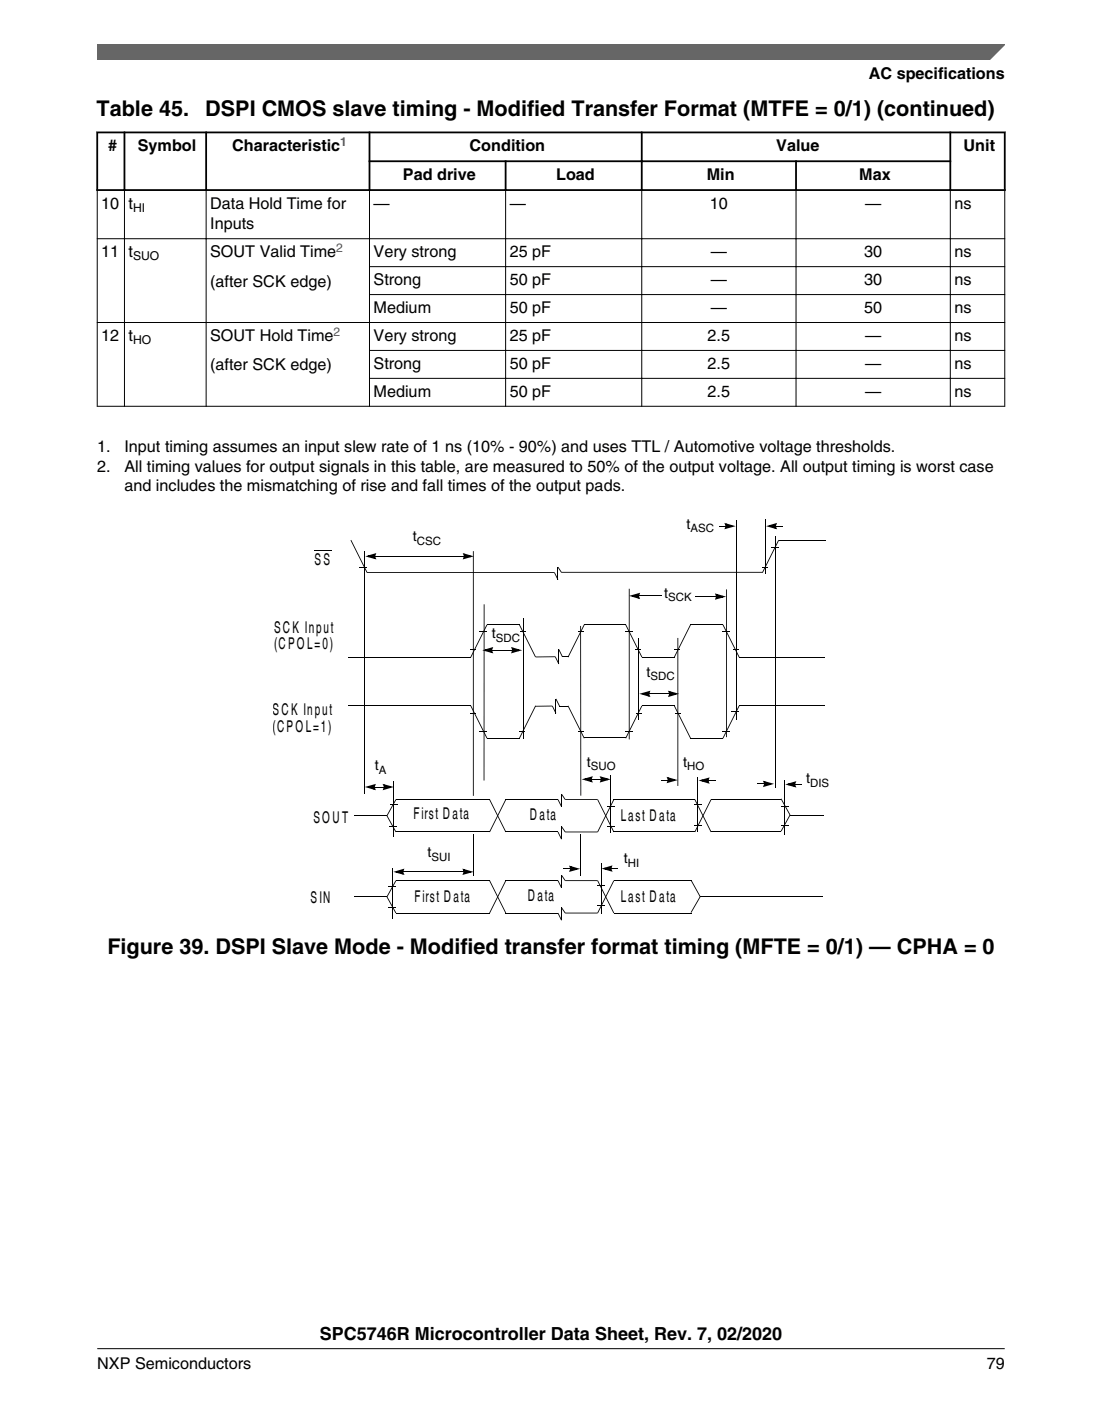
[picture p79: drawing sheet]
<svg xmlns="http://www.w3.org/2000/svg" width="216mm" height="274mm" viewBox="0 0 216 274" stroke-linecap="round" stroke-linejoin="round" font-family="sans-serif">
<defs><g id="words">
<g font-size="4.2">
<text x="18.9" y="22.7">Table 45.</text>
<text x="40.2" y="22.7">DSPI CMOS slave timing - Modified Transfer Format (MTFE = 0/1) (continued)</text>
<text x="21" y="186.9">Figure 39. DSPI Slave Mode - Modified transfer format timing (MFTE = 0/1) — CPHA = 0</text>
</g>
<text font-size="3.5" x="62.7" y="262.3">SPC5746R Microcontroller Data Sheet, Rev. 7, 02/2020</text>
<g font-size="3.2">
<text x="170.2" y="15.5">AC specifications</text>
<text x="21.2" y="29.6">#</text>
<text x="27" y="29.6">Symbol</text>
<text x="45.5" y="29.6">Characteristic</text>
<text x="92" y="29.6">Condition</text>
<text x="152.1" y="29.6">Value</text>
<text x="188.8" y="29.6">Unit</text>
<text x="78.9" y="35.3">Pad drive</text>
<text x="109" y="35.3">Load</text>
<text x="138.5" y="35.3">Min</text>
<text x="168.3" y="35.3">Max</text>
<text x="19.8" y="40.9">10</text>
<text x="25.2" y="40.9">t</text>
<text x="41.2" y="40.9">Data Hold Time for</text>
<text x="73.2" y="40.9">—</text>
<text x="99.9" y="40.9">—</text>
<text x="139.1" y="40.9">10</text>
<text x="169.5" y="40.9">—</text>
<text x="187" y="40.9">ns</text>
<text x="41.2" y="44.8">Inputs</text>
<text x="19.8" y="50.4">11</text>
<text x="25.2" y="50.4">t</text>
<text x="41.2" y="50.4">SOUT Valid Time</text>
<text x="73.2" y="50.4">Very strong</text>
<text x="99.9" y="50.4">25 pF</text>
<text x="139.3" y="50.4">—</text>
<text x="169.3" y="50.4">30</text>
<text x="187" y="50.4">ns</text>
<text x="41.2" y="56.1">(after SCK edge)</text>
<text x="73.2" y="55.8">Strong</text>
<text x="99.9" y="55.8">50 pF</text>
<text x="139.3" y="55.8">—</text>
<text x="169.3" y="55.8">30</text>
<text x="187" y="55.8">ns</text>
<text x="73.2" y="61.3">Medium</text>
<text x="99.9" y="61.3">50 pF</text>
<text x="139.3" y="61.3">—</text>
<text x="169.3" y="61.3">50</text>
<text x="187" y="61.3">ns</text>
<text x="19.8" y="66.8">12</text>
<text x="25.2" y="66.8">t</text>
<text x="41.2" y="66.8">SOUT Hold Time</text>
<text x="73.2" y="66.8">Very strong</text>
<text x="99.9" y="66.8">25 pF</text>
<text x="138.6" y="66.8">2.5</text>
<text x="169.5" y="66.8">—</text>
<text x="187" y="66.8">ns</text>
<text x="41.2" y="72.5">(after SCK edge)</text>
<text x="73.2" y="72.2">Strong</text>
<text x="73.2" y="77.7">Medium</text>
<text x="99.9" y="72.2">50 pF</text>
<text x="99.9" y="77.7">50 pF</text>
<text x="138.6" y="72.2">2.5</text>
<text x="138.6" y="77.7">2.5</text>
<text x="169.5" y="72.2">—</text>
<text x="169.5" y="77.7">—</text>
<text x="187" y="72.2">ns</text>
<text x="187" y="77.7">ns</text>
<text x="19.1" y="88.5">1.</text>
<text x="24.4" y="88.5">Input timing assumes an input slew rate of 1 ns (10% - 90%) and uses TTL / Automotive voltage thresholds.</text>
<text x="19.1" y="92.3">2.</text>
<text x="24.4" y="92.3">All timing values for output signals in this table, are measured to 50% of the output voltage. All output timing is worst case</text>
<text x="24.4" y="96.2">and includes the mismatching of rise and fall times of the output pads.</text>
<text x="61.6" y="110.6">SS</text>
<text x="53.7" y="123.9">SCK Input</text>
<text x="53.7" y="127.1">(CPOL=0)</text>
<text x="53.4" y="140.1">SCK Input</text>
<text x="53.4" y="143.3">(CPOL=1)</text>
<text x="61.4" y="161.2">SOUT</text>
<text x="81" y="160.4">First Data</text>
<text x="103.8" y="160.6">Data</text>
<text x="121.6" y="160.7">Last Data</text>
<text x="60.8" y="176.8">SIN</text>
<text x="81.2" y="176.7">First Data</text>
<text x="103.4" y="176.5">Data</text>
<text x="121.6" y="176.5">Last Data</text>
<text x="19" y="268">NXP Semiconductors</text>
<text x="193.3" y="268">79</text>
</g>
<g font-size="2.8">
<text x="80.9" y="106">t</text>
<text x="134.5" y="103.6">t</text>
<text x="130.1" y="117">t</text>
<text x="96.3" y="124.9">t</text>
<text x="126.7" y="132.5">t</text>
<text x="73.5" y="150.9">t</text>
<text x="115" y="150.2">t</text>
<text x="133.8" y="150.2">t</text>
<text x="157.9" y="153.3">t</text>
<text x="83.8" y="167.8">t</text>
<text x="122.2" y="169">t</text>
</g>
<g font-size="2.4" fill="#00f">
<text x="66.7" y="28.6">1</text>
<text x="65.9" y="49.3">2</text>
<text x="65.3" y="65.7">2</text>
</g>
<g font-size="2.4">
<text x="26.1" y="41.5">HI</text>
<text x="26.1" y="51">SUO</text>
<text x="26.1" y="67.4">HO</text>
</g>
<g font-size="2.2">
<text x="81.7" y="106.7">CSC</text>
<text x="135.3" y="104.3">ASC</text>
<text x="130.9" y="117.7">SCK</text>
<text x="97.1" y="125.6">SDC</text>
<text x="127.4" y="133.2">SDC</text>
<text x="74.2" y="151.6">A</text>
<text x="115.7" y="150.9">SUO</text>
<text x="134.6" y="150.9">HO</text>
<text x="158.7" y="154">DIS</text>
<text x="84.6" y="168.5">SUI</text>
<text x="123" y="169.7">HI</text>
</g>
</g></defs>
<path d="M18.9 25.9h178.1M18.9 37.2h178.1M19.1 25.8v11.6M24.4 25.8v11.6M40.4 25.8v11.6M72.2 31.6h114.2M72.4 25.8v11.6M99.1 31.4v6M125.7 25.8v11.6M156 31.4v6M186.2 25.8v11.6M196.8 25.8v11.6" fill="none" stroke="#000" stroke-width=".35"/>
<g fill="none" stroke="#000" stroke-width=".2">
<path d="M19.1 37.4v42.2M24.4 37v42.6M40.4 37v42.6M72.4 37v42.6M99.1 37v42.6M125.7 37v42.6M156 37v42.6M186.2 37v42.6M196.8 37.4v42.2M19 46.7h177.9M72.3 52.2h124.6M72.3 57.7h124.6"/>
<path d="M19 63.1h177.9M19 79.6h177.9M72.3 68.6h124.6M72.3 74.1h124.6M61.6 107.9h3.5M71.4 107.9v47.5M73.5 108.9h17.3M94.8 118.3v34.5M109.3 111v2.5M125.2 116.7h4.3M136.2 116.8h4.1M144.2 101.7v39.2"/>
<path d="M150 101.6v10.7M151.9 105v49.3M152.6 105.8h9.1M68.2 138.2h24M68.2 128.7h24M95.4 122.3h6.4M96.4 127.3h3.9M102.5 121.1v23.6M108.9 136.8v2.9M109.5 127.2v2.8M114.5 122.3h8.1M125.2 124.9v16"/>
<path d="M125.8 138.2h6.3M125.8 128.7h6.3M127.2 135.9h3.9M135.3 122.3h6.3M144.8 138.2h16.7M144.8 128.7h16.7M69.4 159.7h6.4M77 153v11M77.6 156.6h18.3M95.4 144.6h6.4M99.1 156.6h10.2M110 155.5v2.5"/>
<path d="M114.5 144.5h8.2M119.6 151.9v11.2M120.2 156.6h15.9M135.3 144.6h6.3M136.7 152.2v10.6M139.3 156.6h13.7M153.7 152.8v10.7M154.9 159.7h6.6M69.4 175.6h6.4M76.9 169.9v9.9M77.6 162.9h18.3M77.6 172.4h18.3"/>
<path d="M77.6 178.8h18.3M79 170.7h11.8M92.8 163.4v8.1M99.1 162.9h10.2M99.1 172.4h10.2M99.1 178.8h10.2M110 161.8v2.5M110 171.4v2.4M110 177.7v2.5M113.7 163.3v8.1M117.8 169.1v9.8M120.2 162.9h15.9"/>
<path d="M120.2 172.4h15.2M120.2 178.8h15.2M137.2 175.6h24M139.3 162.9h13.7"/>
</g>
<g fill="#000">
<path d="M70.5 111h1.4v.1h-1.4zM68.7 105.8l.1-.1 3.2 6.4h-.2zM71.9 112h36.7v.2h-36.7zM73.3 108.8h.3v.2h-.3zM71.6 108.9l2.1-.6-.2 .4-1.3 .4-.1-.3 1.4 .3-.1 .3-.3-.4 .4-.1 .2 .6zM73.3 108.5l.3 .1-.1 .4h-.4zM90.8 108.8h.3v.2h-.3zM90.9 108.9h.4l-.2 .4-.3-.1zM90.7 108.3l2.1 .6-2.1 .6 .2-.4 1.2-.3 .1 .3-1.3-.4 .1-.3 .3 .5-.4 .1zM108.5 112.1h.2l.7 1.4h-.2zM109.2 111.1l.2-.1 .7 1.1h-.2zM110 112h39.4v.1h-39.4z"/>
<path d="M125 116.6h.3v.2h-.3zM123.2 116.7l2.2-.6-.2 .4-1.2 .3-.2-.3 1.4 .4-.1 .3-.3-.5 .4-.1 .2 .7zM124.9 116.3l.4 .1-.1 .3h-.4zM140.2 116.7h.3v.2h-.3zM140.3 116.8h.4l-.2 .4-.3-.1zM140.1 116.2l2.2 .6-2.2 .6 .2-.4 1.2-.3 .1 .3-1.3-.4 .1-.3 .3 .5-.4 .1zM140.8 102.9h1.3v.2h-1.3zM142.1 102.9h.2v.2h-.2zM142.2 103h.3l-.1 .4-.3-.1zM141.9 102.4l2.2 .6-2.2 .6 .3-.4 1.2-.3 .1 .3-1.3-.4 .1-.3 .2 .5-.3 .1zM149.4 111h1v.1h-1zM151.1 107.1h1.5v.1h-1.5z"/>
<path d="M151.8 102.9h.3v.2h-.3zM150.1 103l2.1-.6-.2 .4-1.2 .4-.1-.3 1.3 .3-.1 .3-.3-.4 .4-.1 .3 .6zM152 102.9h1.3v.2h-1.3zM151.8 102.6l.3 .1-.1 .4h-.4zM152.5 105.7l.1 .1-3.1 6.3h-.2zM95.3 122.3l.2 .1-3.2 6.3-.1-.1zM92.2 139.5h1.1v.2h-1.1zM92.2 127.2h1.1v.1h-1.1zM92.2 138.2h.1l3.2 6.3-.2 .1zM94 123.7h1.4v.1h-1.4zM96.2 127.2h.3v.2h-.3zM94.5 127.3l2.1-.6-.2 .4-1.2 .4-.1-.3 1.3 .3-.1 .3-.3-.4 .4-.1 .2 .6z"/>
<path d="M96.2 126.9l.3 .1-.1 .4h-.4zM100.2 127.2h.3v.2h-.3zM100.4 127.3h.3l-.1 .4-.4-.1zM100.1 126.7l2.2 .6-2.2 .6 .3-.4 1.2-.3 .1 .3-1.3-.4 .1-.3 .2 .5-.3 .1zM101.9 123.7h1.1v.1h-1.1zM101.7 122.4l.1-.1 3.2 6.3-.1 .1zM104.9 138.2h.1l-3.2 6.4-.1-.1zM108.1 138.3l.2-.1 .7 1.4-.2 .1zM108.7 128.6h.2l.7 1.4-.2 .1zM108.8 136.9l.2-.1 .7 1.4-.2 .1zM109.4 127.2l.2-.1 .7 1.5h-.2zM109.6 138.2h1.6v.1h-1.6z"/>
<path d="M110.2 128.5h1.2v.2h-1.2zM114.4 122.3l.1 .1-3.1 6.3-.2-.1zM111.2 138.2h.2l3.1 6.3-.1 .1zM113.2 123.7h1.1v.1h-1.1zM122.6 123.7h1.4v.1h-1.4zM124.5 127.2h1.1v.1h-1.1zM124.7 139.5h1.1v.2h-1.1zM122.5 122.4l.2-.1 3.1 6.3-.1 .1zM125.7 138.2h.1l-3.1 6.4-.2-.1zM127 135.8h.3v.1h-.3zM125.2 135.9l2.2-.7-.2 .5-1.2 .3-.1-.3 1.3 .3-.1 .4-.3-.5 .4-.1 .2 .7zM127 135.5l.3 .1-.1 .3h-.4z"/>
<path d="M131 135.8h.3v.1h-.3zM131.1 135.8h.4l-.2 .5-.3-.2zM130.9 135.2l2.1 .7-2.1 .6 .2-.5 1.3-.3 .1 .3-1.4-.3 .1-.4 .3 .5-.4 .1zM135.2 122.3l.2 .1-3.2 6.3-.2-.1zM132.2 127.2h1v.1h-1zM132 138.2h.2l3.2 6.3-.2 .1zM132.3 139.5h1.1v.2h-1.1zM141.6 123.7h1.4v.1h-1.4zM143.4 139.2h1.4v.1h-1.4zM143.7 127.2h1.1v.1h-1.1zM141.6 122.4l.1-.1 3.2 6.3-.2 .1zM144.7 138.2h.2l-3.2 6.4-.1-.1z"/>
<path d="M73.2 154h.3v.2h-.3zM71.5 154.1l2.1-.6-.2 .4-1.2 .4-.1-.4 1.3 .4-.1 .3-.3-.4 .4-.2 .2 .7zM73.4 154h1.8v.2h-1.8zM73.2 153.7l.3 .1-.1 .4h-.4zM75.1 154h.3v.2h-.3zM75.2 154h.4l-.2 .5-.3-.1zM75 153.5l2.1 .6-2.1 .6 .2-.4 1.3-.4 .1 .4-1.4-.4 .1-.3 .3 .4-.4 .2zM77.5 156.5l.1 .1-1.7 3.2-.2-.1zM75.7 159.8l.2-.1 1.7 3.2h-.1zM76.4 157.4h1.4v.2h-1.4zM92.6 107.9h.2v47.9h-.2zM94 143h1.4v.2h-1.4z"/>
<path d="M101.8 143h1v.2h-1zM109.2 156.6l.2-.1 .7 1.4-.2 .1zM109.9 155.5h.2l.7 1-.1 .1zM110.7 156.5h6.4v.1h-6.4zM113.2 143h1.1v.2h-1.1zM115.7 152.5h.3v.2h-.3zM114 152.6l2.1-.6-.2 .4-1.2 .4-.1-.4 1.3 .4-.1 .3-.2-.4 .3-.2 .2 .7zM116 152.5h1.7v.2h-1.7zM115.7 152.2l.3 .1-.1 .4h-.3zM117.8 152.5h.3l-.1 .5-.4-.1zM117.6 152.5h.3v.2h-.3zM117.5 152l2.1 .6-2.1 .6 .3-.4 1.2-.4 .1 .4-1.3-.4 .1-.3 .2 .4-.3 .2z"/>
<path d="M118.9 157.8h1.4v.2h-1.4zM122.6 143h1.4v.2h-1.4zM123.2 115.3h.2v29.5h-.2zM129.5 152.7h1.3v.1h-1.3zM130.7 152.7h.3v.1h-.3zM130.9 152.7h.3l-.1 .4-.4-.1zM130.6 152.1l2.2 .6-2.2 .7 .3-.5 1.2-.3 .1 .3-1.3-.3 .1-.4 .2 .5-.3 .1zM132.7 124.9h.2v29h-.2zM136 157.4h1.4v.2h-1.4zM138.6 152.7h.3v.2h-.3zM136.8 152.8l2.2-.6-.2 .5-1.2 .3-.1-.3 1.3 .3-.1 .4-.3-.5 .4-.1 .2 .7zM138.8 152.7h1.4v.2h-1.4z"/>
<path d="M138.6 152.4l.3 .2-.1 .3h-.4zM141.6 143h1.4v.2h-1.4zM142.2 115.4h.2v28.9h-.2zM148.4 153.4h1.3v.2h-1.3zM149.6 153.4h.3v.2h-.3zM149.7 153.4h.4l-.2 .5-.3-.1zM149.5 152.9l2.1 .6-2.1 .6 .2-.4 1.3-.4 .1 .4-1.4-.4 .1-.3 .3 .4-.4 .1zM153 157.7h1.4v.2h-1.4zM153 156.4h.1l1.8 3.1-.2 .1zM155.6 153.5h.3v.2h-.3zM153.8 153.6l2.2-.6-.3 .4-1.2 .4-.1-.4 1.3 .4-.1 .3-.2-.4 .3-.2 .3 .7zM155.8 153.5h1.3v.2h-1.3z"/>
<path d="M155.5 153.2l.4 .1-.2 .4h-.3zM77.5 172.4l.1 .1-1.7 3.1h-.2zM75.7 175.6h.2l1.7 3.1-.1 .1zM76.1 173.4h1.5v.2h-1.5zM76.1 177.6h1.5v.2h-1.5zM76.2 161.8h1.4v.1h-1.4zM78.8 170.6h.3v.2h-.3zM77.1 170.7l2.1-.6-.2 .4-1.3 .4-.1-.4 1.4 .4-.1 .3-.3-.4 .4-.1 .3 .6zM78.8 170.3l.3 .1-.1 .4h-.4zM90.7 170.6h.3v.2h-.3zM90.8 170.7h.4l-.1 .4-.4-.1zM90.6 170.1l2.2 .6-2.2 .6 .2-.4 1.3-.4 .1 .4-1.4-.4 .2-.3 .2 .5-.4 .1z"/>
<path d="M99 156.5l.2 .1-3.2 6.3h-.2zM99 172.4l.2 .1-3.2 6.3-.2-.1zM95.8 156.6l.2-.1 3.2 6.4h-.2zM95.8 172.5l.2-.1 3.2 6.3-.2 .1zM109.2 162.9h.2l.7 1.4-.2 .1zM109.2 172.5l.2-.1 .7 1.4-.2 .1zM110.4 170h1.3v.2h-1.3zM109.9 161.9l.2-.1 .7 1.1h-.1zM109.9 171.4l.2-.1 .7 1.1-.1 .1zM109.9 177.8l.2-.1 .7 1-.1 .1zM110.7 162.8h6.4v.2h-6.4zM110.7 172.3h6.4v.2h-6.4z"/>
<path d="M110.7 178.7h6.4v.2h-6.4zM111.6 170h.3v.2h-.3zM111.7 170.1h.4l-.1 .4-.4-.1zM111.5 169.5l2.2 .6-2.2 .6 .2-.4 1.2-.3 .2 .3-1.4-.4 .1-.3 .3 .5-.4 .1zM120.2 156.5l.1 .1-3.1 6.3h-.2zM120.2 172.4l.1 .1-3.1 6.3-.2-.1zM117 173.3h1.5v.2h-1.5zM117 177.2h1.5v.2h-1.5zM118.9 161.7h1.4v.1h-1.4zM119.6 170h.3v.2h-.3zM117.9 170.1l2.1-.7-.3 .5-1.2 .3-.1-.3 1.3 .3-.1 .4-.2-.5 .3-.1 .3 .7zM119.8 170h1.3v.2h-1.3z"/>
<path d="M119.5 169.7l.4 .1-.2 .3h-.3zM117 156.6l.2-.1 3.1 6.4h-.1zM117 172.5l.2-.1 3.1 6.3-.1 .1zM137.1 175.5l.1 .1-1.8 3.1h-.1zM135.4 172.5l.1-.1 1.8 3.2h-.2zM136 161.6h1.4v.2h-1.4zM139.2 156.5l.2 .1-3.2 6.3h-.1zM136.1 156.6l.1-.1 3.2 6.4h-.2zM154.7 159.5l.2 .1-1.8 3.2-.1-.1zM153 161.6h1.4v.2h-1.4zM109.2 178.8l.2-.1 .7 1.5h-.2z"/>
</g>
<path d="M104.8 138.3h3.4M105 128.6h3.8M113.8 122.6v33.2" fill="none" stroke="#000" stroke-width=".21"/>
<g fill="#000">
<path d="M72.2 108.9l1.2-.3-.1 .3 .1 .4zM91 108.6l1.2 .3-1.2 .4 .1-.4zM123.9 116.7l1.2-.4-.1 .4 .1 .3zM140.4 116.5l1.2 .3-1.2 .4 .1-.4zM142.2 102.7l1.2 .3-1.2 .4 .1-.4zM150.7 103l1.2-.3-.1 .3 .1 .4zM95.1 127.3l1.2-.3-.1 .3 .1 .4zM100.4 127l1.2 .3-1.2 .4 .1-.4zM125.9 135.9l1.2-.4-.1 .4 .1 .3zM131.2 135.5l1.2 .4-1.2 .3 .1-.3zM72.1 154.1l1.2-.3-.1 .3 .1 .4zM75.3 153.8l1.2 .3-1.2 .4 .1-.4z"/>
<path d="M114.6 152.6l1.2-.3-.1 .3 .1 .4zM117.8 152.3l1.2 .3-1.2 .4 .1-.4zM130.9 152.4l1.2 .3-1.2 .4 .1-.4zM137.5 152.8l1.2-.3-.1 .3 .1 .4zM149.8 153.1l1.2 .4-1.2 .3 .1-.3zM154.5 153.6l1.2-.4-.1 .4 .1 .3zM77.7 170.7l1.2-.3-.1 .3 .1 .4zM90.9 170.4l1.2 .3-1.2 .4 .1-.4zM111.8 169.8l1.2 .3-1.2 .4 .1-.4zM118.5 170.1l1.2-.4-.1 .4 .1 .3z"/>
</g>
<path d="M19.1 8.7h177.8l-5.7 3h-172.1z" fill="#666"/>
<path d="M19.1 11.7v-3h177.8l-3.1 3" fill="none" stroke="#666" stroke-width=".28"/>
<path d="M19.1 264.1h177.8" fill="none" stroke="#000" stroke-width=".2"/>
<use href="#words"/>
</svg>
